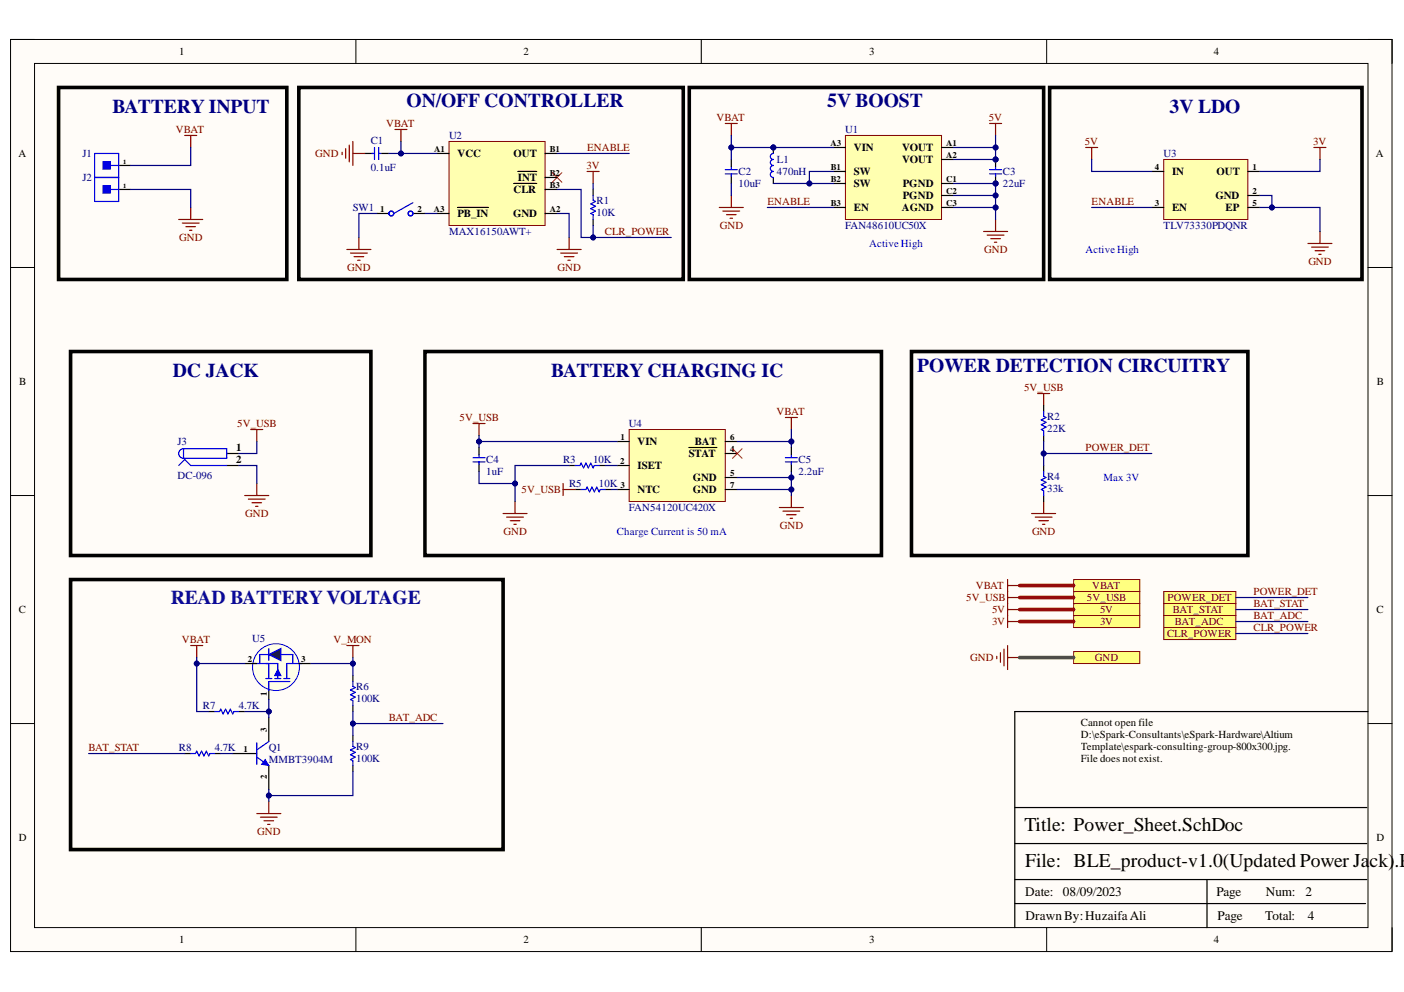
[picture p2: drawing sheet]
<svg xmlns="http://www.w3.org/2000/svg" width="297mm" height="210mm" viewBox="0 0 297 210" stroke-linecap="round" stroke-linejoin="round" font-family="sans-serif">
<defs><g id="words">
<g font-size="4.1" fill="#000080">
<text x="86" y="22.7">ON/OFF CONTROLLER</text>
<text x="175" y="22.7">5V BOOST</text>
<text x="23.8" y="24">BATTERY INPUT</text>
<text x="247.4" y="24">3V LDO</text>
<text x="36.5" y="79.9">DC JACK</text>
<text x="116.6" y="79.9">BATTERY CHARGING IC</text>
<text x="194.1" y="78.6">POWER DETECTION CIRCUITRY</text>
</g>
<text font-size="4.1" fill="#0b0b8e" x="36.1" y="127.8">READ BATTERY VOLTAGE</text>
<g font-size="4.1">
<text x="216.7" y="175.8">Title: Power_Sheet.SchDoc</text>
<text x="216.9" y="183.4">File: BLE_product-v1.0(Updated Power Jack).P</text>
</g>
<g font-size="2.8">
<text x="216.9" y="189.6">Date:</text>
<text x="224.9" y="189.6">08/09/2023</text>
<text x="257.3" y="189.6">Page</text>
<text x="267.8" y="189.6">Num:</text>
<text x="276.2" y="189.6">2</text>
<text x="217" y="194.7">DrawnBy:HuzaifaAli</text>
<text x="257.6" y="194.7">Page</text>
<text x="267.7" y="194.7">Total:</text>
<text x="276.7" y="194.7">4</text>
</g>
<g font-size="2.3">
<text x="37.9" y="11.7">1</text>
<text x="110.7" y="11.7">2</text>
<text x="183.9" y="11.7">3</text>
<text x="256.8" y="11.7">4</text>
<text x="3.9" y="33.3">A</text>
<text x="96.8" y="33.3">VCC</text>
<text x="108.6" y="33.3">OUT</text>
<text x="180.6" y="32">VIN</text>
<text x="190.9" y="32">VOUT</text>
<text x="190.9" y="34.6">VOUT</text>
<text x="291.1" y="33.3">A</text>
<text x="108.6" y="40.9">CLR</text>
<text x="109.6" y="38.4">INT</text>
<text x="180.6" y="37.1">SW</text>
<text x="180.6" y="39.6">SW</text>
<text x="191" y="39.6">PGND</text>
<text x="248" y="37.1">IN</text>
<text x="257.3" y="37.1">OUT</text>
<text x="96.8" y="46">PB_IN</text>
<text x="108.5" y="46">GND</text>
<text x="180.6" y="44.7">EN</text>
<text x="190.8" y="44.7">AGND</text>
<text x="191" y="42.2">PGND</text>
<text x="248" y="44.7">EN</text>
<text x="257.2" y="42.2">GND</text>
<text x="259.3" y="44.7">EP</text>
<text x="4.1" y="81.5">B</text>
<text x="291.3" y="81.5">B</text>
<text x="50" y="95.5">1</text>
<text x="134.8" y="94.2">VIN</text>
<text x="147" y="94.2">BAT</text>
<text x="50" y="98.1">2</text>
<text x="134.8" y="99.3">ISET</text>
<text x="145.8" y="96.8">STAT</text>
<text x="146.6" y="101.9">GND</text>
<text x="134.8" y="104.4">NTC</text>
<text x="146.6" y="104.4">GND</text>
<text x="4" y="129.7">C</text>
<text x="291.2" y="129.7">C</text>
<text x="228.7" y="153.7">Cannot open file</text>
<text x="228.7" y="156.2">D:\eSpark-Consultants\eSpark-Hardware\Altium</text>
<text x="228.7" y="158.7">Template\espark-consulting-group-800x300.jpg.</text>
<text x="228.7" y="161.3">File does not exist.</text>
<text x="4" y="178">D</text>
<text x="291.2" y="178">D</text>
<text x="37.9" y="199.6">1</text>
<text x="110.7" y="199.6">2</text>
<text x="183.9" y="199.6">3</text>
<text x="256.8" y="199.6">4</text>
</g>
<g font-size="2.3" fill="#800000">
<text x="37.2" y="28.1">VBAT</text>
<text x="81.7" y="26.9">VBAT</text>
<text x="151.6" y="25.6">VBAT</text>
<text x="209.2" y="25.6">5V</text>
<text x="66.7" y="33.3">GND</text>
<text x="124.1" y="35.8">3V</text>
<text x="124.2" y="32">ENABLE</text>
<text x="229.5" y="30.8">5V</text>
<text x="277.8" y="30.8">3V</text>
<text x="162.3" y="43.4">ENABLE</text>
<text x="231" y="43.4">ENABLE</text>
<text x="37.9" y="51.1">GND</text>
<text x="128" y="49.8">CLR_POWER</text>
<text x="152.3" y="48.5">GND</text>
<text x="208.2" y="53.6">GND</text>
<text x="73.4" y="57.4">GND</text>
<text x="117.9" y="57.4">GND</text>
<text x="276.8" y="56.1">GND</text>
<text x="216.7" y="82.8">5V_USB</text>
<text x="97.2" y="89.2">5V_USB</text>
<text x="164.3" y="87.8">VBAT</text>
<text x="50.2" y="90.4">5V_USB</text>
<text x="229.7" y="95.5">POWER_DET</text>
<text x="110.3" y="104.4">5V_USB</text>
<text x="51.9" y="109.5">GND</text>
<text x="106.5" y="113.3">GND</text>
<text x="165" y="112">GND</text>
<text x="218.3" y="113.3">GND</text>
<text x="206.4" y="124.7">VBAT</text>
<text x="231" y="124.7">VBAT</text>
<text x="265.2" y="125.9">POWER_DET</text>
<text x="204.4" y="127.2">5V_USB</text>
<text x="209.9" y="129.7">5V</text>
<text x="229.9" y="127.2">5V_USB</text>
<text x="232.7" y="129.7">5V</text>
<text x="247" y="127.2">POWER_DET</text>
<text x="248.1" y="129.7">BAT_STAT</text>
<text x="265.2" y="128.5">BAT_STAT</text>
<text x="265.2" y="131">BAT_ADC</text>
<text x="38.5" y="136.1">VBAT</text>
<text x="70.6" y="136.1">V_MON</text>
<text x="209.9" y="132.3">3V</text>
<text x="232.7" y="132.3">3V</text>
<text x="246.9" y="134.8">CLR_POWER</text>
<text x="248.5" y="132.3">BAT_ADC</text>
<text x="265.2" y="133.6">CLR_POWER</text>
<text x="205.2" y="139.9">GND</text>
<text x="231.6" y="139.9">GND</text>
<text x="82.2" y="152.7">BAT_ADC</text>
<text x="18.7" y="159">BAT_STAT</text>
<text x="54.4" y="176.7">GND</text>
</g>
<g font-size="2.3" fill="#000080">
<text x="95" y="29.5">U2</text>
<text x="178.8" y="28.1">U1</text>
<text x="17.4" y="33.3">J1</text>
<text x="78.4" y="30.5">C1</text>
<text x="164.4" y="34.6">L1</text>
<text x="246.2" y="33.3">U3</text>
<text x="17.4" y="38.4">J2</text>
<text x="78.4" y="36.1">0.1uF</text>
<text x="156.3" y="37.1">C2</text>
<text x="156.3" y="39.6">10uF</text>
<text x="164.4" y="37.1">470nH</text>
<text x="212.2" y="37.1">C3</text>
<text x="212.2" y="39.6">22uF</text>
<text x="74.6" y="44.7">SW1</text>
<text x="126.2" y="43.2">R1</text>
<text x="126.2" y="45.7">10K</text>
<text x="95" y="49.8">MAX16150AWT+</text>
<text x="178.8" y="48.5">FAN48610UC50X</text>
<text x="246.2" y="48.5">TLV73330PDQNR</text>
<text x="221.6" y="88.9">R2</text>
<text x="37.6" y="94.2">J3</text>
<text x="133.1" y="90.4">U4</text>
<text x="221.6" y="91.5">22K</text>
<text x="37.6" y="101.3">DC-096</text>
<text x="102.9" y="98.1">C4</text>
<text x="102.9" y="100.6">1uF</text>
<text x="119.1" y="98.1">R3</text>
<text x="125.5" y="98.1">10K</text>
<text x="168.9" y="98.1">C5</text>
<text x="168.9" y="100.6">2.2uF</text>
<text x="221.6" y="101.6">R4</text>
<text x="120.4" y="103.1">R5</text>
<text x="126.7" y="103.1">10K</text>
<text x="221.6" y="104.1">33k</text>
<text x="133.1" y="108.2">FAN54120UC420X</text>
<text x="53.4" y="135.8">U5</text>
<text x="75.4" y="146">R6</text>
<text x="75.4" y="148.5">100K</text>
<text x="42.9" y="150.1">R7</text>
<text x="50.5" y="150.1">4.7K</text>
<text x="37.8" y="159">R8</text>
<text x="45.4" y="159">4.7K</text>
<text x="56.8" y="159">Q1</text>
<text x="56.8" y="161.5">MMBT3904M</text>
<text x="75.4" y="158.7">R9</text>
<text x="75.4" y="161.3">100K</text>
</g>
<g font-size="2.3" fill="#00f">
<text x="183.9" y="52.3">Active High</text>
<text x="229.7" y="53.6">Active High</text>
<text x="233.5" y="101.9">Max 3V</text>
<text x="130.5" y="113.3">Charge Current is 50 mA</text>
</g>
<g font-size="1.9">
<text x="91.9" y="32.1">A1</text>
<text x="116.3" y="32.1">B1</text>
<text x="175.7" y="30.9">A3</text>
<text x="175.8" y="35.9">B1</text>
<text x="200.2" y="30.9">A1</text>
<text x="200.2" y="33.4">A2</text>
<text x="244.3" y="35.9">4</text>
<text x="265" y="35.9">1</text>
<text x="116.3" y="37.2">B2</text>
<text x="116.3" y="39.7">B3</text>
<text x="175.8" y="38.5">B2</text>
<text x="200.2" y="38.5">C1</text>
<text x="200.2" y="41">C2</text>
<text x="265" y="41">2</text>
<text x="80.5" y="44.8">1</text>
<text x="88.3" y="44.8">2</text>
<text x="91.8" y="44.8">A3</text>
<text x="116.3" y="44.8">A2</text>
<text x="175.8" y="43.5">B3</text>
<text x="200.2" y="43.5">C3</text>
<text x="244.3" y="43.5">3</text>
<text x="265" y="43.5">5</text>
<text x="131.3" y="93.1">1</text>
<text x="154.5" y="95.6">4</text>
<text x="154.5" y="93.1">6</text>
<text x="131.2" y="98.1">2</text>
<text x="154.5" y="100.7">5</text>
<text x="131.3" y="103.2">3</text>
<text x="154.5" y="103.2">7</text>
<text x="52.5" y="140.1">2</text>
<text x="63.7" y="140.1">3</text>
<text x="56.4" y="147.2" transform="rotate(-90 56.4 147.2)">1</text>
<text x="56.4" y="154.9" transform="rotate(-90 56.4 154.9)">3</text>
<text x="51.5" y="159.1">1</text>
<text x="56.4" y="164.8" transform="rotate(-90 56.4 164.8)">2</text>
</g>
<g font-size="1.4">
<text x="26.1" y="34.7">1</text>
<text x="26.1" y="39.8">1</text>
</g>
</g></defs>
<path d="M2.2 8.4h292.3v192.9h-292.3z" fill-rule="evenodd" fill="#fffcf8"/>
<path d="M2.2 8.4h292.3v192.9h-292.3z" fill="none" stroke="#000" stroke-width=".21"/>
<path d="M7.3 13.4h282.1v182.9h-282.1z" fill-rule="evenodd" fill="#fffcf8"/>
<g fill="none" stroke="#000" stroke-width=".21">
<path d="M2.2 8.3h5.1M7.3 13.4h282.1v182.9h-282.1zM75.3 8.3v5.1M148.4 8.3v5.1M221.4 8.4v5M289.4 8.4h5.1v5M2.2 56.6h5.1M289.4 56.6h5.1M2.2 104.9h5.1M289.4 104.9h5.1M2.2 153.1h5.1M289.4 153.1h5.1"/>
<path d="M75.3 196.3v5M148.4 196.3v5M221.4 196.3v5M294.5 196.3v5"/>
</g>
<path d="M289.4 150.6h-74.7v45.7M214.7 178.5h74.5M214.7 170.9h74.5M214.7 191.2h74.2M214.7 186.1h74.5M255.4 186.1v10.2" fill="none" stroke="#000" stroke-width=".25"/>
<g fill="none" stroke="#800000" stroke-width=".25">
<path d="M39.1 28.7h2.5M40.3 28.7v2.5M278 31.2h2.5M279.3 31.2v2.5M37.8 46.4h5.1M38.6 47.2h3.5M39.3 48h2.1M40.1 48.7h.5M40.3 43.9v2.5M276.7 51.5h5.1M277.5 52.3h3.5M278.2 53h2.1"/>
<path d="M279 53.8h.5M279.3 49v2.5M53.1 90.9h2.5M54.3 90.9v2.5M51.8 104.9h5.1M52.5 105.6h3.6M53.3 106.4h2M54.1 107.1h.5M54.3 102.3v2.6"/>
</g>
<path d="M227.2 125.2h13.9v2.5h-13.9z" fill-rule="evenodd" fill="#ffff80"/>
<path d="M227.2 125.2h13.9v2.5h-13.9z" fill="none" stroke="#800000" stroke-width=".21"/>
<path d="M213.2 125.2v2.5M213.2 126.4h2.5" fill="none" stroke="#800000" stroke-width=".25"/>
<path d="M227.2 127.7h13.9v2.5h-13.9z" fill-rule="evenodd" fill="#ffff80"/>
<path d="M227.2 127.7h13.9v2.5h-13.9z" fill="none" stroke="#800000" stroke-width=".21"/>
<path d="M210.9 138.9v.5M211.7 138.1v2M212.4 137.4v3.5M213.2 127.7v2.5M213.2 136.6v5.1M213.2 129h2.5M213.2 139.1h2.5" fill="none" stroke="#800000" stroke-width=".25"/>
<path d="M227.2 137.9h13.9v2.5h-13.9z" fill-rule="evenodd" fill="#ffff80"/>
<path d="M227.2 137.9h13.9v2.5h-13.9z" fill="none" stroke="#800000" stroke-width=".21"/>
<path d="M227.2 130.2h13.9v2.6h-13.9z" fill-rule="evenodd" fill="#ffff80"/>
<path d="M227.2 130.2h13.9v2.6h-13.9z" fill="none" stroke="#800000" stroke-width=".21"/>
<path d="M213.2 130.2v2.6M213.2 131.5h2.5" fill="none" stroke="#800000" stroke-width=".25"/>
<path d="M12.4 18.5h48.3v40.6h-48.3zM222.1 18.5h66.1v40.6h-66.1zM14.9 74.4h63.6v43.1h-63.6zM89.9 74.4h96.6v43.1h-96.6z" fill="none" stroke="#000" stroke-width=".76"/>
<path d="M246.2 125.2h15.3v2.5h-15.3z" fill-rule="evenodd" fill="#ffff80"/>
<path d="M246.2 125.2h15.3v2.5h-15.3z" fill="none" stroke="#800000" stroke-width=".21"/>
<path d="M192.8 74.4h71.2v43.1h-71.2z" fill="none" stroke="#000" stroke-width=".76"/>
<path d="M219.5 83.3h2.6M220.8 83.3v2.5M218.3 108.7h5M219 109.4h3.6M219.8 110.2h2M220.5 110.9h.6M220.8 106.1v2.6" fill="none" stroke="#800000" stroke-width=".25"/>
<path d="M25.1 35h2.5" fill="none" stroke="#000" stroke-width=".25"/>
<path d="M23.3 35h1.8" fill="none" stroke="#00f" stroke-width=".25"/>
<path d="M21.8 34.3h1.5v1.5h-1.5z" fill-rule="evenodd" fill="#00f"/>
<path d="M20 32.5h5.1v5.1h-5.1zM21.8 34.3h1.5v1.5h-1.5zM23.3 40.1h1.8" fill="none" stroke="#00f" stroke-width=".25"/>
<path d="M25.1 40.1h2.5" fill="none" stroke="#000" stroke-width=".25"/>
<path d="M21.8 39.3h1.5v1.6h-1.5z" fill-rule="evenodd" fill="#00f"/>
<path d="M20 37.6h5.1v5h-5.1zM21.8 39.3h1.5v1.6h-1.5zM54.3 157.2v4.5M56.9 156.9l-2.6 1.8M54.3 160.2l2.6 1.8" fill="none" stroke="#00f" stroke-width=".25"/>
<path d="M73.4 136.6h2.5M74.7 136.6v2.5M54.3 172.1h5.1M55.1 172.9h3.5M55.9 173.7h2M56.6 174.4h.5M56.9 169.6v2.5" fill="none" stroke="#800000" stroke-width=".25"/>
<path d="M14.9 122.6h91.5v57.2h-91.5z" fill="none" stroke="#000" stroke-width=".76"/>
<path d="M49.2 159.4h5.1M56.9 151.8v5.1M56.9 162v5.1" fill="none" stroke="#000" stroke-width=".25"/>
<path d="M56.1 160.7l.8 1.3-1.6-.3z" fill="#00f"/>
<path d="M56.1 160.7l.8 1.3-1.6-.3z" fill="none" stroke="#00f" stroke-width=".21"/>
<path d="M40.3 136.6h2.6M41.6 136.6v2.5" fill="none" stroke="#800000" stroke-width=".25"/>
<path d="M246.2 127.7h15.3v2.5h-15.3z" fill-rule="evenodd" fill="#ffff80"/>
<path d="M246.2 127.7h15.3v2.5h-15.3z" fill="none" stroke="#800000" stroke-width=".21"/>
<path d="M246.2 130.2h15.3v2.6h-15.3z" fill-rule="evenodd" fill="#ffff80"/>
<path d="M246.2 130.2h15.3v2.6h-15.3z" fill="none" stroke="#800000" stroke-width=".21"/>
<path d="M39.1 159.4h1.2M44.2 150.6h1.2M45.4 159.4h1.3M50.5 150.6h1.3" fill="none" stroke="#000" stroke-width=".25"/>
<path d="M40.3 159.4h1.1l.2-.5 .5 1.1 .5-1.1 .5 1.1 .6-1.1 .5 1.1 .2-.6h1M45.4 150.6h1l.3-.5 .5 1 .5-1 .5 1 .5-1 .5 1 .3-.5h1" fill="none" stroke="#00f" stroke-width=".25"/>
<path d="M178.9 28.7h20.3v17.7h-20.3z" fill-rule="evenodd" fill="#ffffb0"/>
<path d="M178.9 28.7h20.3v17.7h-20.3z" fill="none" stroke="#800000" stroke-width=".21"/>
<path d="M176.3 31.2h2.6M176.3 36.3h2.6M176.3 38.8h2.6M199.2 31.2h2.5M199.2 38.8h2.5M199.2 33.7h2.5M176.3 43.9h2.6M199.2 43.9h2.5M199.2 41.4h2.5" fill="none" stroke="#000" stroke-width=".25"/>
<path d="M153.4 26.1h2.6M154.7 26.1v2.6" fill="none" stroke="#800000" stroke-width=".25"/>
<circle cx="210.6" cy="38.8" r=".51" fill="#000080"/>
<circle cx="210.6" cy="38.8" r=".51" fill="none" stroke="#000080" stroke-width=".21"/>
<circle cx="210.6" cy="33.7" r=".51" fill="#000080"/>
<circle cx="210.6" cy="33.7" r=".51" fill="none" stroke="#000080" stroke-width=".21"/>
<path d="M210.6 37.2v1.6" fill="none" stroke="#000" stroke-width=".25"/>
<circle cx="210.6" cy="38.8" r=".51" fill="#000080"/>
<circle cx="210.6" cy="38.8" r=".51" fill="none" stroke="#000080" stroke-width=".21"/>
<path d="M209.4 36.8h2.5M209.4 35.9h2.5M210.6 35.3v.5M210.6 36.8v.5" fill="none" stroke="#00f" stroke-width=".25"/>
<path d="M210.6 33.7v1.6" fill="none" stroke="#000" stroke-width=".25"/>
<circle cx="210.6" cy="33.7" r=".51" fill="#000080"/>
<circle cx="210.6" cy="33.7" r=".51" fill="none" stroke="#000080" stroke-width=".21"/>
<g fill="none" stroke="#800000" stroke-width=".25">
<path d="M72.4 32.2v.5M73.1 31.5v2M73.9 30.7v3.6M74.7 29.9v5.1M74.7 32.5h2.5M83.6 27.4h2.5M84.8 27.4v2.5M124.2 36.3h2.6M125.5 36.3v2.5M209.4 26.1h2.5M210.6 26.1v2.6M73.4 52.8h5.1"/>
<path d="M74.2 53.6h3.5M74.9 54.3h2M75.7 55.1h.5M75.9 50.2v2.6M117.9 52.8h5M118.6 53.6h3.6M119.4 54.3h2M120.2 55.1h.5M120.4 50.2v2.6M152.2 43.9h5.1M152.9 44.7h3.6M153.7 45.4h2"/>
<path d="M154.5 46.2h.5M154.7 41.4v2.5M208.1 49h5.1M208.9 49.7h3.5M209.6 50.5h2.1M210.4 51.3h.5M210.6 46.4v2.6"/>
</g>
<path d="M77.2 32.5h1.7M80.8 32.5h1.5M154.7 33.7v1.6M154.7 37.2v1.6M125.5 40.1v1.3M125.5 46.4v1.3" fill="none" stroke="#000" stroke-width=".25"/>
<path d="M78.7 32.5h.5M79.2 31.2v2.5M80.1 31.2v2.5M80.3 32.5h.5M153.4 36.8h2.6M153.4 35.9h2.6M154.7 35.3v.5M154.7 36.8v.5M125.5 41.4v1l.5 .2-1 .5 1 .5-1 .6 1 .5-1 .5 .5 .2v1" fill="none" stroke="#00f" stroke-width=".25"/>
<path d="M63.2 18.5h81.4v40.6h-81.4zM145.8 18.5h75v40.6h-75z" fill="none" stroke="#000" stroke-width=".76"/>
<path d="M116.8 36.5l2.1 2.1M118.9 36.5l-2.1 2.1" fill="none" stroke="#f00" stroke-width=".21"/>
<path d="M246.2 132.8h15.3v2.5h-15.3z" fill-rule="evenodd" fill="#ffff80"/>
<path d="M246.2 132.8h15.3v2.5h-15.3z" fill="none" stroke="#800000" stroke-width=".21"/>
<path d="M229.7 31.2h2.5M231 31.2v2.5" fill="none" stroke="#800000" stroke-width=".25"/>
<path d="M227.2 122.6h13.9v2.6h-13.9z" fill-rule="evenodd" fill="#ffff80"/>
<path d="M227.2 122.6h13.9v2.6h-13.9z" fill="none" stroke="#800000" stroke-width=".21"/>
<path d="M213.2 122.6v2.6M213.2 123.9h2.5" fill="none" stroke="#800000" stroke-width=".25"/>
<path d="M133.1 90.9h20.3v15.2h-20.3z" fill-rule="evenodd" fill="#ffffb0"/>
<path d="M133.1 90.9h20.3v15.2h-20.3z" fill="none" stroke="#800000" stroke-width=".21"/>
<path d="M120.4 98.5h1.3M126.8 98.5h1.2M130.6 93.4h2.5M130.6 98.5h2.5M145.8 94.7h5.9M153.4 93.4h2.6M153.4 96h2.6M130.6 103.6h2.5M153.4 103.6h2.6M153.4 101h2.6M56.9 145.5v2.5" fill="none" stroke="#000" stroke-width=".25"/>
<g fill="none" stroke="#800000" stroke-width=".25">
<path d="M100.1 89.6h2.5M101.3 89.6v2.5M166.2 88.3h2.5M167.4 88.3v2.6M106.4 108.7h5.1M107.2 109.4h3.5M108 110.2h2M108.7 110.9h.5M109 106.1v2.6M164.9 107.4h5.1M165.6 108.2h3.6M166.4 108.9h2"/>
<path d="M167.2 109.7h.5M167.4 104.9v2.5"/>
</g>
<path d="M121.7 98.5h1l.2-.5 .6 1 .5-1 .5 1 .5-1 .5 1 .2-.5h1.1" fill="none" stroke="#00f" stroke-width=".25"/>
<path d="M155 94.9l2 2.1M157 94.9l-2 2.1" fill="none" stroke="#f00" stroke-width=".21"/>
<circle cx="58.4" cy="141.2" r="5" fill="#ffffe8"/>
<circle cx="58.4" cy="141.2" r="5" fill="none" stroke="#00f" stroke-width=".21"/>
<path d="M53.7 140.4h5.1v3.2M56.2 143.6h1.3M56.9 140.4v3.2M58.1 143.6h1.3M60 143.6h1.3M61.3 144.2h-4.4v1.9M63.9 140.4h-3.2v3.2" fill="none" stroke="#00f" stroke-width=".25"/>
<path d="M58.8 141.7l.6 1.2h-1.3z" fill="#00f"/>
<path d="M56.9 137.2v2.6M55 140.4v-1.9h7v1.9M58.8 141.7l.6 1.2h-1.3z" fill="none" stroke="#00f" stroke-width=".25"/>
<path d="M56.9 138.5l2.5-1.3v2.6z" fill="#073763"/>
<path d="M220.8 87.1v1l.5 .2-1 .5 1 .6-1 .5 1 .5-1 .5 .5 .2v1.1M220.8 99.8v1l.5 .2-1 .5 1 .6-1 .5 1 .5-1 .5 .5 .2v1.1M56.9 138.5l2.5-1.3v2.6z" fill="none" stroke="#00f" stroke-width=".25"/>
<path d="M220.8 85.8v1.3M220.8 92.2v1.2M220.8 98.5v1.3M220.8 104.9v1.2M51.8 140.4h2.5M63.2 140.4h2.6" fill="none" stroke="#000" stroke-width=".25"/>
<path d="M95 29.9h20.3v17.8h-20.3z" fill-rule="evenodd" fill="#ffffb0"/>
<path d="M95 29.9h20.3v17.8h-20.3z" fill="none" stroke="#800000" stroke-width=".21"/>
<path d="M92.4 32.5h2.6M108.7 38.8h4.8M109.5 36.3h4M115.3 32.5h2.6M115.3 37.6h2.6M92.4 45.2h2.6M96.8 43.9h6.5M115.3 45.2h2.6M115.3 40.1h2.6M121.7 103.6h1.2M128 103.6h1.3" fill="none" stroke="#000" stroke-width=".25"/>
<path d="M122.9 103.6h1.1l.2-.5 .5 1 .5-1 .5 1 .6-1 .5 1 .2-.5h1" fill="none" stroke="#00f" stroke-width=".25"/>
<path d="M119.1 102.3v2.6M119.1 103.6h2.6" fill="none" stroke="#800000" stroke-width=".25"/>
<path d="M246.2 33.7h17.8v12.7h-17.8z" fill-rule="evenodd" fill="#ffffb0"/>
<path d="M246.2 33.7h17.8v12.7h-17.8z" fill="none" stroke="#800000" stroke-width=".21"/>
<path d="M243.7 36.3h2.5M264 36.3h2.5M243.7 43.9h2.5M264 41.4h2.5M264 43.9h2.5" fill="none" stroke="#000" stroke-width=".25"/>
<circle cx="163.6" cy="31.2" r=".51" fill="#000080"/>
<circle cx="163.6" cy="31.2" r=".51" fill="none" stroke="#000080" stroke-width=".21"/>
<path d="M163.6 31.2v1.3M163.6 37.6v1.2" fill="none" stroke="#000" stroke-width=".25"/>
<path d="M163.6 33.7a.63 .63 0 0 0-.6 .7 .63 .63 0 0 0 .6 .6 .63 .63 0 0 0-.6 .6 .63 .63 0 0 0 .6 .7 .64 .64 0 0 0-.6 .6 .64 .64 0 0 0 .6 .7" fill="none" stroke="#00f" stroke-width=".25"/>
<circle cx="163.6" cy="31.2" r=".51" fill="#000080"/>
<circle cx="163.6" cy="31.2" r=".51" fill="none" stroke="#000080" stroke-width=".21"/>
<g fill="none" stroke="#00f" stroke-width=".25">
<path d="M163.6 32.5a.64 .64 0 0 0-.6 .6 .64 .64 0 0 0 .6 .6M87.4 42.9l-4.1 2.3M37.8 98.5l1.3-1.3 1.2 1.3h7.7M38.8 94.9a1.02 1.02 0 0 0-1 1.1 1.02 1.02 0 0 0 1 1M38.8 94.9h9.2v2.1h-9.2M38.8 94.9v2.1M100.1 97.7h2.5M100.1 96.9h2.5M101.3 96.2v.5M101.3 97.7v.5M74.7 144.2v1l.5 .3-1 .5 1 .5-1 .5 1 .5-1 .5 .5 .3v1M74.7 156.9v1l.5 .3-1 .5 1 .5-1 .5 1 .5-1 .5 .5 .3v1"/>
<circle cx="82.8" cy="45.2" r=".51"/>
<circle cx="86.9" cy="45.2" r=".51"/>
</g>
<path d="M79.7 45.2h2.6M87.4 45.2h2.5M48 96h2.5M48 98.5h2.5M101.3 94.7v1.5M101.3 98.1v1.7M74.7 142.9v1.3M74.7 149.3v1.3M74.7 155.6v1.3M74.7 162v1.3" fill="none" stroke="#000" stroke-width=".25"/>
<path d="M40.3 31.2v3.8h-12.7M27.6 40.1h12.7v3.8M220.8 96h22.9M261.5 126.4h15.2" fill="none" stroke="#000080" stroke-width=".25"/>
<path d="M215.7 126.4h11.5M215.7 129h11.5M215.7 131.5h11.5" fill="none" stroke="#980000" stroke-width=".76"/>
<path d="M215.7 139.1h11.5" fill="none" stroke="#38761d" stroke-width=".76"/>
<circle cx="220.8" cy="96" r=".51" fill="#000080"/>
<circle cx="220.8" cy="96" r=".51" fill="none" stroke="#000080" stroke-width=".21"/>
<path d="M266.5 41.4h2.6v2.5" fill="none" stroke="#000080" stroke-width=".25"/>
<circle cx="269.1" cy="43.9" r=".51" fill="#000080"/>
<circle cx="269.1" cy="43.9" r=".51" fill="none" stroke="#000080" stroke-width=".21"/>
<path d="M279.3 33.7v2.6h-12.8M220.8 93.4v5.1" fill="none" stroke="#000080" stroke-width=".25"/>
<circle cx="220.8" cy="96" r=".51" fill="#000080"/>
<circle cx="220.8" cy="96" r=".51" fill="none" stroke="#000080" stroke-width=".21"/>
<path d="M18.7 159.4h20.4M56.9 148v2.6" fill="none" stroke="#000080" stroke-width=".25"/>
<circle cx="56.9" cy="150.6" r=".51" fill="#000080"/>
<circle cx="56.9" cy="150.6" r=".51" fill="none" stroke="#000080" stroke-width=".21"/>
<path d="M51.8 150.6h5.1v1.2" fill="none" stroke="#000080" stroke-width=".25"/>
<circle cx="56.9" cy="150.6" r=".51" fill="#000080"/>
<circle cx="56.9" cy="150.6" r=".51" fill="none" stroke="#000080" stroke-width=".21"/>
<path d="M41.6 140.4v10.2h2.6" fill="none" stroke="#000080" stroke-width=".25"/>
<circle cx="41.6" cy="140.4" r=".51" fill="#000080"/>
<circle cx="41.6" cy="140.4" r=".51" fill="none" stroke="#000080" stroke-width=".21"/>
<path d="M46.7 159.4h2.5M74.7 163.3v5h-17.8" fill="none" stroke="#000080" stroke-width=".25"/>
<circle cx="56.9" cy="168.3" r=".51" fill="#000080"/>
<circle cx="56.9" cy="168.3" r=".51" fill="none" stroke="#000080" stroke-width=".21"/>
<path d="M74.7 140.4v2.5" fill="none" stroke="#000080" stroke-width=".25"/>
<circle cx="74.7" cy="140.4" r=".51" fill="#000080"/>
<circle cx="74.7" cy="140.4" r=".51" fill="none" stroke="#000080" stroke-width=".21"/>
<path d="M74.7 153.1h19" fill="none" stroke="#000080" stroke-width=".25"/>
<circle cx="74.7" cy="153.1" r=".51" fill="#000080"/>
<circle cx="74.7" cy="153.1" r=".51" fill="none" stroke="#000080" stroke-width=".21"/>
<path d="M56.9 167.1v2.5" fill="none" stroke="#000080" stroke-width=".25"/>
<circle cx="56.9" cy="168.3" r=".51" fill="#000080"/>
<circle cx="56.9" cy="168.3" r=".51" fill="none" stroke="#000080" stroke-width=".21"/>
<path d="M261.5 129h15.2M261.5 131.5h15.2M74.7 150.6v5" fill="none" stroke="#000080" stroke-width=".25"/>
<circle cx="74.7" cy="153.1" r=".51" fill="#000080"/>
<circle cx="74.7" cy="153.1" r=".51" fill="none" stroke="#000080" stroke-width=".21"/>
<path d="M201.7 43.9h8.9v2.5" fill="none" stroke="#000080" stroke-width=".25"/>
<circle cx="210.6" cy="43.9" r=".51" fill="#000080"/>
<circle cx="210.6" cy="43.9" r=".51" fill="none" stroke="#000080" stroke-width=".21"/>
<path d="M201.7 41.4h8.9v2.5" fill="none" stroke="#000080" stroke-width=".25"/>
<circle cx="210.6" cy="41.4" r=".51" fill="#000080"/>
<circle cx="210.6" cy="41.4" r=".51" fill="none" stroke="#000080" stroke-width=".21"/>
<circle cx="210.6" cy="43.9" r=".51" fill="#000080"/>
<circle cx="210.6" cy="43.9" r=".51" fill="none" stroke="#000080" stroke-width=".21"/>
<path d="M201.7 38.8h8.9v2.6" fill="none" stroke="#000080" stroke-width=".25"/>
<circle cx="210.6" cy="38.8" r=".51" fill="#000080"/>
<circle cx="210.6" cy="38.8" r=".51" fill="none" stroke="#000080" stroke-width=".21"/>
<circle cx="210.6" cy="41.4" r=".51" fill="#000080"/>
<circle cx="210.6" cy="41.4" r=".51" fill="none" stroke="#000080" stroke-width=".21"/>
<path d="M201.7 31.2h8.9" fill="none" stroke="#000080" stroke-width=".25"/>
<circle cx="210.6" cy="31.2" r=".51" fill="#000080"/>
<circle cx="210.6" cy="31.2" r=".51" fill="none" stroke="#000080" stroke-width=".21"/>
<path d="M154.7 28.7v2.5h21.6" fill="none" stroke="#000080" stroke-width=".25"/>
<circle cx="154.7" cy="31.2" r=".51" fill="#000080"/>
<circle cx="154.7" cy="31.2" r=".51" fill="none" stroke="#000080" stroke-width=".21"/>
<circle cx="163.6" cy="31.2" r=".51" fill="#000080"/>
<circle cx="163.6" cy="31.2" r=".51" fill="none" stroke="#000080" stroke-width=".21"/>
<path d="M154.7 31.2v2.5" fill="none" stroke="#000080" stroke-width=".25"/>
<circle cx="154.7" cy="31.2" r=".51" fill="#000080"/>
<circle cx="154.7" cy="31.2" r=".51" fill="none" stroke="#000080" stroke-width=".21"/>
<path d="M154.7 38.8v2.6M176.3 36.3h-5.1v2.5h5.1" fill="none" stroke="#000080" stroke-width=".25"/>
<circle cx="171.2" cy="38.8" r=".51" fill="#000080"/>
<circle cx="171.2" cy="38.8" r=".51" fill="none" stroke="#000080" stroke-width=".21"/>
<path d="M163.6 38.8h7.6" fill="none" stroke="#000080" stroke-width=".25"/>
<circle cx="171.2" cy="38.8" r=".51" fill="#000080"/>
<circle cx="171.2" cy="38.8" r=".51" fill="none" stroke="#000080" stroke-width=".21"/>
<path d="M84.8 29.9v2.6M117.9 32.5h15.2M89.9 45.2h2.5M117.9 45.2h2.5v5" fill="none" stroke="#000080" stroke-width=".25"/>
<circle cx="84.8" cy="32.5" r=".51" fill="#000080"/>
<circle cx="84.8" cy="32.5" r=".51" fill="none" stroke="#000080" stroke-width=".21"/>
<path d="M82.3 32.5h10.1M79.7 45.2h-3.8v5" fill="none" stroke="#000080" stroke-width=".25"/>
<circle cx="84.8" cy="32.5" r=".51" fill="#000080"/>
<circle cx="84.8" cy="32.5" r=".51" fill="none" stroke="#000080" stroke-width=".21"/>
<path d="M231 33.7v2.6h12.7M266.5 43.9h12.8v5.1" fill="none" stroke="#000080" stroke-width=".25"/>
<circle cx="269.1" cy="43.9" r=".51" fill="#000080"/>
<circle cx="269.1" cy="43.9" r=".51" fill="none" stroke="#000080" stroke-width=".21"/>
<path d="M125.5 38.8v1.3M117.9 40.1h5v10.1h19.1M261.5 134.1h15.2" fill="none" stroke="#000080" stroke-width=".25"/>
<circle cx="125.5" cy="50.2" r=".51" fill="#000080"/>
<circle cx="125.5" cy="50.2" r=".51" fill="none" stroke="#000080" stroke-width=".21"/>
<path d="M125.5 47.7v2.5" fill="none" stroke="#000080" stroke-width=".25"/>
<circle cx="125.5" cy="50.2" r=".51" fill="#000080"/>
<circle cx="125.5" cy="50.2" r=".51" fill="none" stroke="#000080" stroke-width=".21"/>
<path d="M162.3 43.9h14M231 43.9h12.7M101.3 92.1v1.3h29.3" fill="none" stroke="#000080" stroke-width=".25"/>
<path d="M215.7 123.9h11.5" fill="none" stroke="#980000" stroke-width=".76"/>
<circle cx="101.3" cy="93.4" r=".51" fill="#000080"/>
<circle cx="101.3" cy="93.4" r=".51" fill="none" stroke="#000080" stroke-width=".21"/>
<path d="M156 103.6h11.4" fill="none" stroke="#000080" stroke-width=".25"/>
<circle cx="167.4" cy="103.6" r=".51" fill="#000080"/>
<circle cx="167.4" cy="103.6" r=".51" fill="none" stroke="#000080" stroke-width=".21"/>
<path d="M156 101h11.4v3.9" fill="none" stroke="#000080" stroke-width=".25"/>
<circle cx="167.4" cy="101" r=".51" fill="#000080"/>
<circle cx="167.4" cy="101" r=".51" fill="none" stroke="#000080" stroke-width=".21"/>
<circle cx="167.4" cy="103.6" r=".51" fill="#000080"/>
<circle cx="167.4" cy="103.6" r=".51" fill="none" stroke="#000080" stroke-width=".21"/>
<path d="M120.4 98.5h-11.4v7.6M128 98.5h2.6" fill="none" stroke="#000080" stroke-width=".25"/>
<circle cx="109" cy="102.3" r=".51" fill="#000080"/>
<circle cx="109" cy="102.3" r=".51" fill="none" stroke="#000080" stroke-width=".21"/>
<path d="M167.4 90.9v2.5h-11.4" fill="none" stroke="#000080" stroke-width=".25"/>
<circle cx="167.4" cy="93.4" r=".51" fill="#000080"/>
<circle cx="167.4" cy="93.4" r=".51" fill="none" stroke="#000080" stroke-width=".21"/>
<path d="M167.4 99.8v1.2" fill="none" stroke="#000080" stroke-width=".25"/>
<circle cx="167.4" cy="101" r=".51" fill="#000080"/>
<circle cx="167.4" cy="101" r=".51" fill="none" stroke="#000080" stroke-width=".21"/>
<path d="M167.4 93.4v1.3" fill="none" stroke="#000080" stroke-width=".25"/>
<circle cx="167.4" cy="93.4" r=".51" fill="#000080"/>
<circle cx="167.4" cy="93.4" r=".51" fill="none" stroke="#000080" stroke-width=".21"/>
<path d="M74.7 139.1v1.3h-8.9" fill="none" stroke="#000080" stroke-width=".25"/>
<circle cx="74.7" cy="140.4" r=".51" fill="#000080"/>
<circle cx="74.7" cy="140.4" r=".51" fill="none" stroke="#000080" stroke-width=".21"/>
<path d="M41.6 139.1v1.3h10.2" fill="none" stroke="#000080" stroke-width=".25"/>
<circle cx="41.6" cy="140.4" r=".51" fill="#000080"/>
<circle cx="41.6" cy="140.4" r=".51" fill="none" stroke="#000080" stroke-width=".21"/>
<path d="M210.6 28.7v5h-8.9" fill="none" stroke="#000080" stroke-width=".25"/>
<circle cx="210.6" cy="33.7" r=".51" fill="#000080"/>
<circle cx="210.6" cy="33.7" r=".51" fill="none" stroke="#000080" stroke-width=".21"/>
<circle cx="210.6" cy="31.2" r=".51" fill="#000080"/>
<circle cx="210.6" cy="31.2" r=".51" fill="none" stroke="#000080" stroke-width=".21"/>
<path d="M50.5 98.5h3.8v3.8M54.3 93.4v2.6h-3.8M101.3 93.4v1.3M129.3 103.6h1.3" fill="none" stroke="#000080" stroke-width=".25"/>
<circle cx="101.3" cy="93.4" r=".51" fill="#000080"/>
<circle cx="101.3" cy="93.4" r=".51" fill="none" stroke="#000080" stroke-width=".21"/>
<path d="M101.3 99.8v2.5h7.7" fill="none" stroke="#000080" stroke-width=".25"/>
<circle cx="109" cy="102.3" r=".51" fill="#000080"/>
<circle cx="109" cy="102.3" r=".51" fill="none" stroke="#000080" stroke-width=".21"/>
<path d="M167.4 94.7v1.5M167.4 98.1v1.7" fill="none" stroke="#000" stroke-width=".25"/>
<path d="M166.2 97.7h2.5M166.2 96.9h2.5M167.4 96.2v.5M167.4 97.7v.5" fill="none" stroke="#00f" stroke-width=".25"/>
<use href="#words"/>
</svg>
